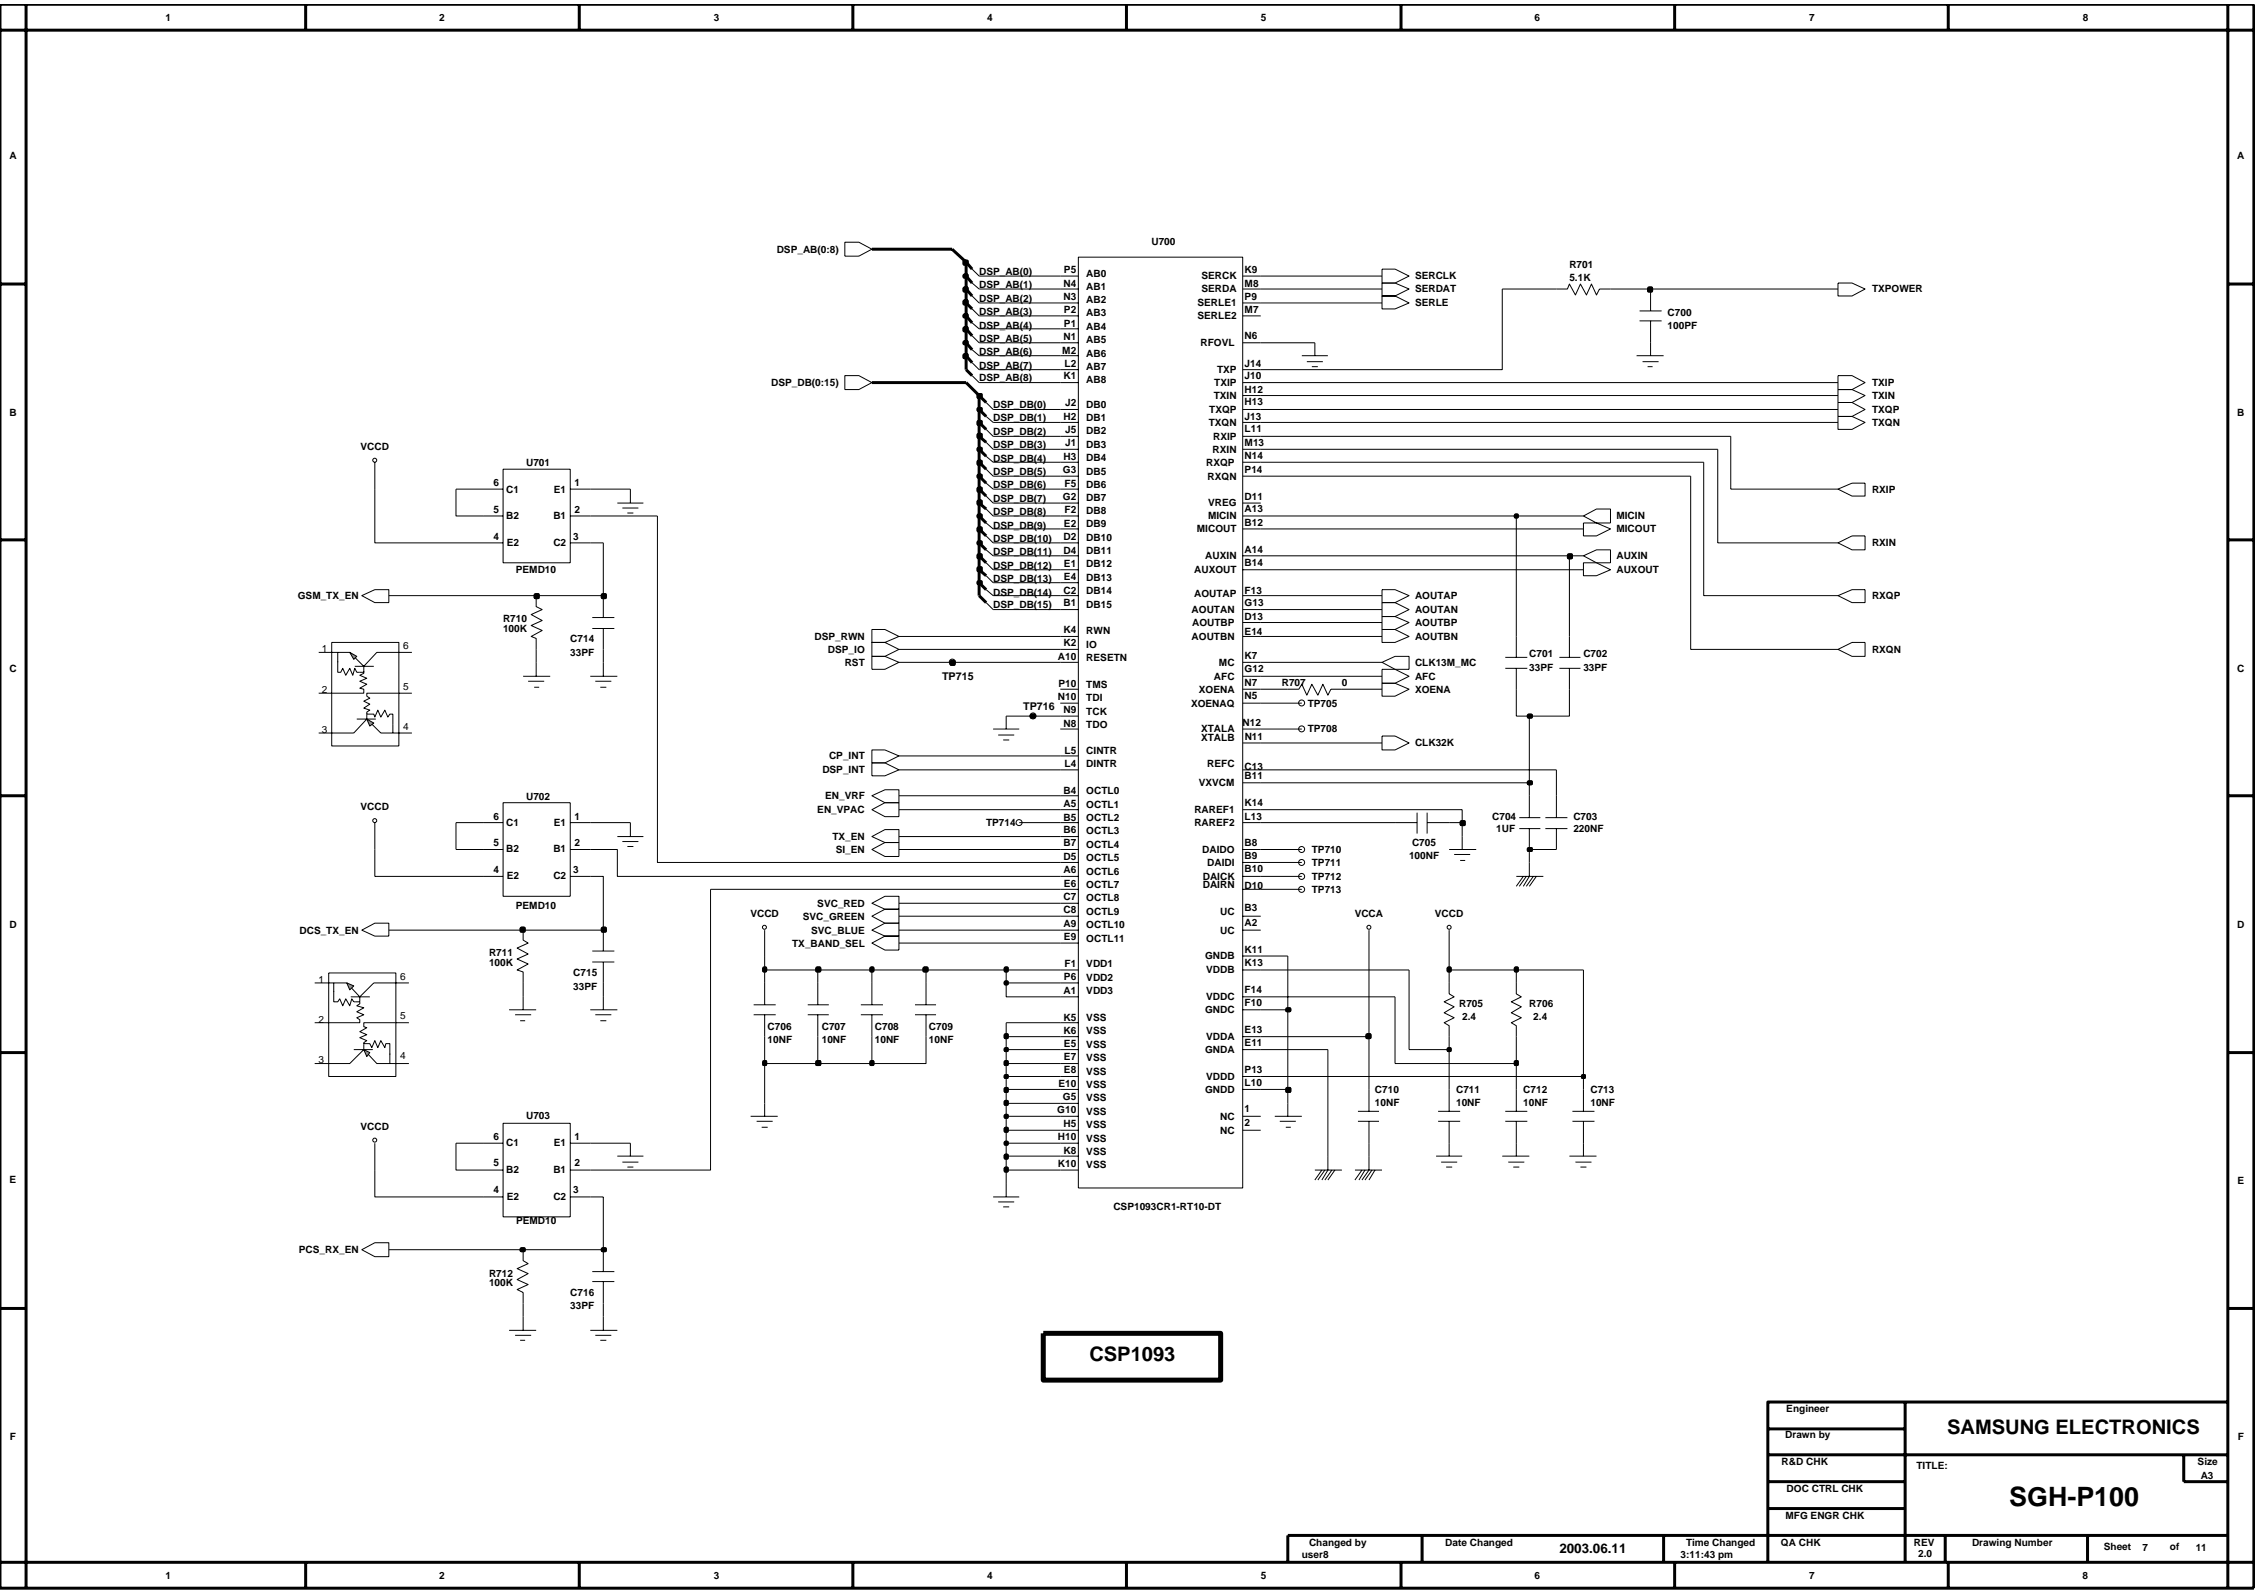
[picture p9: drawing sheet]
<svg xmlns="http://www.w3.org/2000/svg" width="192mm" height="135mm" viewBox="0 0 192 135" stroke-linecap="round" stroke-linejoin="round" font-family="sans-serif">
<defs><g id="words">
<text font-size="2.3" x="170.7" y="127.9">SGH-P100</text>
<g font-size="1.7">
<text x="92.5" y="115.6">CSP1093</text>
<text x="165.4" y="121.8">SAMSUNG ELECTRONICS</text>
</g>
<text font-size="1.1" x="132.5" y="131.9">2003.06.11</text>
<g font-size=".9">
<text x="80" y="57.7">TP715</text>
<text x="86.9" y="60.3">TP716</text>
</g>
<g font-size=".8">
<text x="14.1" y="1.8">1</text>
<text x="37.3" y="1.8">2</text>
<text x="60.6" y="1.8">3</text>
<text x="83.9" y="1.8">4</text>
<text x="107.1" y="1.8">5</text>
<text x="130.4" y="1.8">6</text>
<text x="153.7" y="1.8">7</text>
<text x="176.9" y="1.8">8</text>
<text x=".8" y="13.5">A</text>
<text x="190.1" y="13.5">A</text>
<text x="66" y="21.5">DSP_AB(0:8)</text>
<text x="83.2" y="23.3">DSP_AB(0)</text>
<text x="90.4" y="23.2">P5</text>
<text x="92.3" y="23.5">AB0</text>
<text x="97.8" y="20.8">U700</text>
<text x="102.1" y="23.7">SERCK</text>
<text x="105.7" y="23.2">K9</text>
<text x="120.2" y="23.7">SERCLK</text>
<text x="133.3" y="23.9">5.1K</text>
<text x="133.3" y="22.8">R701</text>
<text x="83.2" y="24.4">DSP_AB(1)</text>
<text x="83.2" y="25.6">DSP_AB(2)</text>
<text x="83.2" y="26.7">DSP_AB(3)</text>
<text x="83.2" y="27.9">DSP_AB(4)</text>
<text x="83.2" y="29">DSP_AB(5)</text>
<text x="90.3" y="24.4">N4</text>
<text x="90.3" y="25.5">N3</text>
<text x="90.3" y="28.8">N1</text>
<text x="90.4" y="26.6">P2</text>
<text x="90.4" y="27.7">P1</text>
<text x="92.3" y="29.1">AB5</text>
<text x="92.3" y="24.7">AB1</text>
<text x="92.3" y="25.8">AB2</text>
<text x="92.3" y="26.9">AB3</text>
<text x="92.3" y="28">AB4</text>
<text x="101.7" y="26">SERLE1</text>
<text x="101.7" y="27.1">SERLE2</text>
<text x="102" y="29.4">RFOVL</text>
<text x="102.1" y="24.8">SERDA</text>
<text x="105.7" y="24.4">M8</text>
<text x="105.7" y="25.5">P9</text>
<text x="105.7" y="26.6">M7</text>
<text x="105.7" y="28.8">N6</text>
<text x="120.2" y="24.8">SERDAT</text>
<text x="120.2" y="26">SERLE</text>
<text x="141.7" y="26.8">C700</text>
<text x="141.7" y="27.9">100PF</text>
<text x="159" y="24.8">TXPOWER</text>
<text x=".8" y="35.3">B</text>
<text x="65.5" y="32.8">DSP_DB(0:15)</text>
<text x="83.2" y="30.1">DSP_AB(6)</text>
<text x="83.2" y="31.3">DSP_AB(7)</text>
<text x="83.2" y="32.4">DSP_AB(8)</text>
<text x="84.4" y="34.7">DSP_DB(0)</text>
<text x="84.4" y="35.8">DSP_DB(1)</text>
<text x="90.2" y="30">M2</text>
<text x="90.3" y="35.7">H2</text>
<text x="90.3" y="32.2">K1</text>
<text x="90.4" y="31.1">L2</text>
<text x="90.5" y="34.5">J2</text>
<text x="92.3" y="34.6">DB0</text>
<text x="92.3" y="35.7">DB1</text>
<text x="92.3" y="30.3">AB6</text>
<text x="92.3" y="31.4">AB7</text>
<text x="92.3" y="32.5">AB8</text>
<text x="102.7" y="35.1">TXQP</text>
<text x="103.1" y="33.9">TXIN</text>
<text x="103.2" y="32.8">TXIP</text>
<text x="103.4" y="31.7">TXP</text>
<text x="105.7" y="33.4">H12</text>
<text x="105.7" y="32.2">J10</text>
<text x="105.7" y="31.1">J14</text>
<text x="105.7" y="35.7">J13</text>
<text x="105.7" y="34.4">H13</text>
<text x="159" y="33.9">TXIN</text>
<text x="159" y="32.8">TXIP</text>
<text x="159" y="35.1">TXQP</text>
<text x="190.1" y="35.3">B</text>
<text x="30.6" y="38.2">VCCD</text>
<text x="41.9" y="41.3">6</text>
<text x="43" y="41.9">C1</text>
<text x="44.7" y="39.6">U701</text>
<text x="47.1" y="41.9">E1</text>
<text x="48.8" y="41.3">1</text>
<text x="84.4" y="37">DSP_DB(2)</text>
<text x="84.4" y="38.1">DSP_DB(3)</text>
<text x="84.4" y="39.2">DSP_DB(4)</text>
<text x="84.4" y="40.3">DSP_DB(5)</text>
<text x="84.4" y="41.4">DSP_DB(6)</text>
<text x="90.3" y="40.2">G3</text>
<text x="90.3" y="39.1">H3</text>
<text x="90.4" y="41.4">F5</text>
<text x="90.5" y="36.8">J5</text>
<text x="90.5" y="37.9">J1</text>
<text x="92.3" y="36.8">DB2</text>
<text x="92.3" y="38">DB3</text>
<text x="92.3" y="39.1">DB4</text>
<text x="92.3" y="40.3">DB5</text>
<text x="92.3" y="41.4">DB6</text>
<text x="102.5" y="39.5">RXQP</text>
<text x="102.6" y="40.7">RXQN</text>
<text x="102.7" y="36.2">TXQN</text>
<text x="103" y="38.4">RXIN</text>
<text x="103.1" y="37.3">RXIP</text>
<text x="105.7" y="37.9">M13</text>
<text x="105.7" y="36.7">L11</text>
<text x="105.7" y="40.2">P14</text>
<text x="105.7" y="39">N14</text>
<text x="159" y="41.8">RXIP</text>
<text x="159" y="36.2">TXQN</text>
<text x="41.9" y="43.6">5</text>
<text x="41.9" y="45.8">4</text>
<text x="43" y="44.1">B2</text>
<text x="43.1" y="46.3">E2</text>
<text x="47" y="44.1">B1</text>
<text x="47" y="46.3">C2</text>
<text x="48.7" y="45.8">3</text>
<text x="48.8" y="43.6">2</text>
<text x="84.4" y="42.6">DSP_DB(7)</text>
<text x="84.4" y="43.7">DSP_DB(8)</text>
<text x="84.4" y="44.9">DSP_DB(9)</text>
<text x="84.4" y="46">DSP_DB(10)</text>
<text x="84.4" y="47.1">DSP_DB(11)</text>
<text x="90.3" y="42.5">G2</text>
<text x="90.3" y="45.8">D2</text>
<text x="90.3" y="47">D4</text>
<text x="90.4" y="44.7">E2</text>
<text x="90.4" y="43.6">F2</text>
<text x="92.3" y="42.5">DB7</text>
<text x="92.3" y="43.7">DB8</text>
<text x="92.3" y="44.8">DB9</text>
<text x="92.3" y="46">DB10</text>
<text x="92.3" y="47.1">DB11</text>
<text x="101.7" y="45.2">MICOUT</text>
<text x="102.4" y="47.5">AUXIN</text>
<text x="102.6" y="43">VREG</text>
<text x="102.6" y="44.1">MICIN</text>
<text x="105.7" y="44.7">B12</text>
<text x="105.7" y="43.5">A13</text>
<text x="105.7" y="46.9">A14</text>
<text x="105.7" y="42.5">D11</text>
<text x="137.3" y="47.5">AUXIN</text>
<text x="137.3" y="45.2">MICOUT</text>
<text x="137.3" y="44.1">MICIN</text>
<text x="159" y="46.4">RXIN</text>
<text x="25.3" y="50.9">GSM_TX_EN</text>
<text x="42.7" y="52.9">R710</text>
<text x="42.7" y="53.7">100K</text>
<text x="43.8" y="48.6">PEMD10</text>
<text x="84.4" y="48.3">DSP_DB(12)</text>
<text x="84.4" y="49.4">DSP_DB(13)</text>
<text x="84.4" y="50.6">DSP_DB(14)</text>
<text x="84.4" y="51.7">DSP_DB(15)</text>
<text x="90.3" y="53.8">K4</text>
<text x="90.3" y="50.4">C2</text>
<text x="90.3" y="51.5">B1</text>
<text x="90.4" y="48.1">E1</text>
<text x="90.4" y="49.2">E4</text>
<text x="92.3" y="53.8">RWN</text>
<text x="92.3" y="48.2">DB12</text>
<text x="92.3" y="49.4">DB13</text>
<text x="92.3" y="50.5">DB14</text>
<text x="92.3" y="51.6">DB15</text>
<text x="101.2" y="52.1">AOUTAN</text>
<text x="101.3" y="53.2">AOUTBP</text>
<text x="101.4" y="48.7">AUXOUT</text>
<text x="101.4" y="50.7">AOUTAP</text>
<text x="105.7" y="52.6">D13</text>
<text x="105.7" y="48">B14</text>
<text x="105.7" y="51.4">G13</text>
<text x="105.7" y="50.4">F13</text>
<text x="105.7" y="54">E14</text>
<text x="120.2" y="53.2">AOUTBP</text>
<text x="120.2" y="50.9">AOUTAP</text>
<text x="120.2" y="52.1">AOUTAN</text>
<text x="137.3" y="48.7">AUXOUT</text>
<text x="159" y="50.9">RXQP</text>
<text x=".8" y="57">C</text>
<text x="27.3" y="55.4">1</text>
<text x="27.3" y="58.9">2</text>
<text x="34.3" y="58.6">5</text>
<text x="34.3" y="55.1">6</text>
<text x="48.4" y="55.7">33PF</text>
<text x="48.4" y="54.5">C714</text>
<text x="69.2" y="54.3">DSP_RWN</text>
<text x="70.3" y="55.4">DSP_IO</text>
<text x="71.8" y="56.5">RST</text>
<text x="89.9" y="59.5">N10</text>
<text x="89.9" y="56.1">A10</text>
<text x="89.9" y="58.4">P10</text>
<text x="90.3" y="54.9">K2</text>
<text x="92.3" y="55">IO</text>
<text x="92.3" y="59.5">TDI</text>
<text x="92.3" y="58.4">TMS</text>
<text x="92.3" y="56.1">RESETN</text>
<text x="101.2" y="54.3">AOUTBN</text>
<text x="101.8" y="58.8">XOENA</text>
<text x="103.1" y="57.7">AFC</text>
<text x="103.6" y="56.5">MC</text>
<text x="105.7" y="56">K7</text>
<text x="105.7" y="57.1">G12</text>
<text x="105.7" y="58.3">N7</text>
<text x="105.7" y="59.4">N5</text>
<text x="108.9" y="58.3">R707</text>
<text x="114" y="58.3">0</text>
<text x="120.2" y="57.7">AFC</text>
<text x="120.2" y="54.3">AOUTBN</text>
<text x="120.2" y="58.8">XOENA</text>
<text x="120.2" y="56.5">CLK13M_MC</text>
<text x="129.9" y="57">33PF</text>
<text x="129.9" y="55.8">C701</text>
<text x="134.5" y="55.8">C702</text>
<text x="134.5" y="57">33PF</text>
<text x="159" y="55.4">RXQN</text>
<text x="190.1" y="57">C</text>
<text x="27.3" y="62.2">3</text>
<text x="34.3" y="62">4</text>
<text x="69.9" y="65.7">DSP_INT</text>
<text x="70.4" y="64.5">CP_INT</text>
<text x="90.3" y="60.6">N9</text>
<text x="90.3" y="61.7">N8</text>
<text x="90.4" y="65.1">L4</text>
<text x="90.4" y="64">L5</text>
<text x="92.3" y="65.2">DINTR</text>
<text x="92.3" y="60.7">TCK</text>
<text x="92.3" y="61.8">TDO</text>
<text x="92.3" y="64.1">CINTR</text>
<text x="101.2" y="60">XOENAQ</text>
<text x="102" y="62.2">XTALA</text>
<text x="102" y="63">XTALB</text>
<text x="102.6" y="65.2">REFC</text>
<text x="105.6" y="61.7">N12</text>
<text x="105.7" y="65.4">C13</text>
<text x="105.7" y="62.8">N11</text>
<text x="111.1" y="62.2">TP708</text>
<text x="111.1" y="60">TP705</text>
<text x="120.2" y="63.4">CLK32K</text>
<text x="30.6" y="68.8">VCCD</text>
<text x="41.9" y="71.9">5</text>
<text x="41.9" y="69.6">6</text>
<text x="43" y="70.2">C1</text>
<text x="44.7" y="67.9">U702</text>
<text x="47.1" y="70.2">E1</text>
<text x="48.8" y="71.9">2</text>
<text x="48.8" y="69.6">1</text>
<text x="69.4" y="69.1">EN_VPAC</text>
<text x="70.1" y="67.9">EN_VRF</text>
<text x="70.7" y="71.3">TX_EN</text>
<text x="83.8" y="70.2">TP714</text>
<text x="90.3" y="70.8">B6</text>
<text x="90.3" y="71.9">B7</text>
<text x="90.3" y="67.4">B4</text>
<text x="90.3" y="68.5">A5</text>
<text x="90.3" y="69.7">B5</text>
<text x="92.3" y="70.8">OCTL3</text>
<text x="92.3" y="67.4">OCTL0</text>
<text x="92.3" y="68.6">OCTL1</text>
<text x="92.3" y="69.7">OCTL2</text>
<text x="101.5" y="69.1">RAREF1</text>
<text x="101.5" y="70.2">RAREF2</text>
<text x="101.8" y="66.8">VXVCM</text>
<text x="105.7" y="68.4">K14</text>
<text x="105.7" y="69.6">L13</text>
<text x="105.7" y="71.8">B8</text>
<text x="105.7" y="66.1">B11</text>
<text x="120" y="71.9">C705</text>
<text x="126.8" y="69.6">C704</text>
<text x="127.1" y="70.7">1UF</text>
<text x="133.7" y="70.7">220NF</text>
<text x="133.7" y="69.6">C703</text>
<text x="41.9" y="74.2">4</text>
<text x="43" y="72.4">B2</text>
<text x="43.1" y="74.7">E2</text>
<text x="43.8" y="77.2">PEMD10</text>
<text x="47" y="72.4">B1</text>
<text x="47" y="74.7">C2</text>
<text x="48.7" y="74.2">3</text>
<text x="63.7" y="77.8">VCCD</text>
<text x="69.4" y="77">SVC_RED</text>
<text x="71" y="72.4">SI_EN</text>
<text x="90.3" y="73.1">D5</text>
<text x="90.3" y="74.2">A6</text>
<text x="90.3" y="76.4">C7</text>
<text x="90.3" y="77.5">C8</text>
<text x="90.4" y="75.3">E6</text>
<text x="92.3" y="72">OCTL4</text>
<text x="92.3" y="73.1">OCTL5</text>
<text x="92.3" y="74.3">OCTL6</text>
<text x="92.3" y="75.4">OCTL7</text>
<text x="92.3" y="76.5">OCTL8</text>
<text x="92.3" y="77.7">OCTL9</text>
<text x="102.1" y="72.4">DAIDO</text>
<text x="102.2" y="74.7">DAICK</text>
<text x="102.2" y="75.4">DAIRN</text>
<text x="102.6" y="73.5">DAIDI</text>
<text x="103.7" y="77.7">UC</text>
<text x="105.7" y="77.4">B3</text>
<text x="105.7" y="74.1">B10</text>
<text x="105.7" y="73">B9</text>
<text x="105.7" y="75.5">D10</text>
<text x="111.4" y="73.5">TP711</text>
<text x="111.4" y="74.7">TP712</text>
<text x="111.4" y="72.4">TP710</text>
<text x="111.4" y="75.8">TP713</text>
<text x="115.1" y="77.8">VCCA</text>
<text x="119.7" y="73">100NF</text>
<text x="121.9" y="77.8">VCCD</text>
<text x=".8" y="78.8">D</text>
<text x="25.4" y="79.3">DCS_TX_EN</text>
<text x="27.1" y="83.5">1</text>
<text x="34" y="83.2">6</text>
<text x="41.5" y="81.2">R711</text>
<text x="41.5" y="82">100K</text>
<text x="48.7" y="82.9">C715</text>
<text x="67.3" y="80.4">TX_BAND_SEL</text>
<text x="68.2" y="78.1">SVC_GREEN</text>
<text x="68.9" y="79.3">SVC_BLUE</text>
<text x="90.3" y="78.7">A9</text>
<text x="90.4" y="79.8">E9</text>
<text x="90.4" y="83.2">P6</text>
<text x="90.4" y="82.1">F1</text>
<text x="92.3" y="78.8">OCTL10</text>
<text x="92.3" y="80">OCTL11</text>
<text x="92.3" y="82.2">VDD1</text>
<text x="92.3" y="83.3">VDD2</text>
<text x="102.4" y="81.5">GNDB</text>
<text x="102.5" y="82.7">VDDB</text>
<text x="103.7" y="79.3">UC</text>
<text x="105.7" y="80.9">K11</text>
<text x="105.7" y="78.7">A2</text>
<text x="105.7" y="82">K13</text>
<text x="190.1" y="78.8">D</text>
<text x="27.1" y="86.8">2</text>
<text x="34" y="86.6">5</text>
<text x="34" y="90">4</text>
<text x="48.7" y="84.1">33PF</text>
<text x="65.2" y="87.4">C706</text>
<text x="65.2" y="88.5">10NF</text>
<text x="69.8" y="88.5">10NF</text>
<text x="69.8" y="87.4">C707</text>
<text x="74.3" y="87.4">C708</text>
<text x="74.3" y="88.5">10NF</text>
<text x="78.9" y="88.5">10NF</text>
<text x="78.9" y="87.4">C709</text>
<text x="90.3" y="86.7">K5</text>
<text x="90.3" y="87.8">K6</text>
<text x="90.3" y="84.4">A1</text>
<text x="90.4" y="88.9">E5</text>
<text x="92.3" y="86.7">VSS</text>
<text x="92.3" y="87.8">VSS</text>
<text x="92.3" y="89">VSS</text>
<text x="92.3" y="84.4">VDD3</text>
<text x="102.4" y="89.4">GNDA</text>
<text x="102.4" y="86">GNDC</text>
<text x="102.5" y="88.3">VDDA</text>
<text x="102.5" y="84.9">VDDC</text>
<text x="105.7" y="88.8">E11</text>
<text x="105.7" y="85.4">F10</text>
<text x="105.7" y="87.7">E13</text>
<text x="105.7" y="84.3">F14</text>
<text x="124" y="85.5">R705</text>
<text x="124.2" y="86.6">2.4</text>
<text x="129.9" y="85.5">R706</text>
<text x="130.3" y="86.6">2.4</text>
<text x="27.1" y="90.3">3</text>
<text x="30.6" y="95.9">VCCD</text>
<text x="44.7" y="95">U703</text>
<text x="89.8" y="94.5">G10</text>
<text x="89.9" y="92.3">E10</text>
<text x="90.3" y="93.4">G5</text>
<text x="90.3" y="95.7">H5</text>
<text x="90.4" y="90.1">E7</text>
<text x="90.4" y="91.2">E8</text>
<text x="92.3" y="90.1">VSS</text>
<text x="92.3" y="91.3">VSS</text>
<text x="92.3" y="92.4">VSS</text>
<text x="92.3" y="93.5">VSS</text>
<text x="92.3" y="94.7">VSS</text>
<text x="92.3" y="95.8">VSS</text>
<text x="102.4" y="92.8">GNDD</text>
<text x="102.5" y="91.7">VDDD</text>
<text x="103.7" y="95.1">NC</text>
<text x="105.7" y="94.5">1</text>
<text x="105.7" y="95.7">2</text>
<text x="105.7" y="92.3">L10</text>
<text x="105.7" y="91.1">P13</text>
<text x="116.8" y="92.8">C710</text>
<text x="116.8" y="93.9">10NF</text>
<text x="123.7" y="92.8">C711</text>
<text x="123.7" y="93.9">10NF</text>
<text x="129.4" y="93.9">10NF</text>
<text x="129.4" y="92.8">C712</text>
<text x="135.1" y="92.8">C713</text>
<text x="135.1" y="93.9">10NF</text>
<text x=".8" y="100.5">E</text>
<text x="41.9" y="96.8">6</text>
<text x="41.9" y="101.3">4</text>
<text x="41.9" y="99">5</text>
<text x="43" y="97.3">C1</text>
<text x="43" y="99.6">B2</text>
<text x="43.1" y="101.9">E2</text>
<text x="47" y="101.9">C2</text>
<text x="47" y="99.6">B1</text>
<text x="47.1" y="97.3">E1</text>
<text x="48.7" y="101.3">3</text>
<text x="48.8" y="96.8">1</text>
<text x="48.8" y="99">2</text>
<text x="89.9" y="96.8">H10</text>
<text x="89.9" y="99.1">K10</text>
<text x="90.3" y="98">K8</text>
<text x="92.3" y="97">VSS</text>
<text x="92.3" y="98.1">VSS</text>
<text x="92.3" y="99.2">VSS</text>
<text x="103.7" y="96.3">NC</text>
<text x="190.1" y="100.5">E</text>
<text x="25.4" y="106.4">PCS_RX_EN</text>
<text x="43.8" y="103.9">PEMD10</text>
<text x="94.6" y="102.8">CSP1093CR1-RT10-DT</text>
<text x="41.5" y="108.4">R712</text>
<text x="41.5" y="109.3">100K</text>
<text x="48.4" y="111.2">33PF</text>
<text x="48.4" y="110.1">C716</text>
<text x="151.8" y="120">Engineer</text>
<text x=".8" y="122.3">F</text>
<text x="151.4" y="124.4">R&amp;D CHK</text>
<text x="151.7" y="122.2">Drawn by</text>
<text x="162.8" y="124.8">TITLE:</text>
<text x="186.7" y="124.4">Size</text>
<text x="187" y="125.6">A3</text>
<text x="190.1" y="122.3">F</text>
<text x="111.2" y="131.3">Changed by</text>
<text x="122.8" y="131.3">Date Changed</text>
<text x="143.2" y="131.3">Time Changed</text>
<text x="151.3" y="131.3">QA CHK</text>
<text x="151.7" y="129">MFG ENGR CHK</text>
<text x="151.8" y="126.7">DOC CTRL CHK</text>
<text x="162.6" y="131.3">REV</text>
<text x="167.5" y="131.3">Drawing Number</text>
<text x="178.7" y="131.6">Sheet</text>
<text x="182" y="131.7">7</text>
<text x="184.3" y="131.6">of</text>
<text x="186.5" y="131.7">11</text>
<text x="14.1" y="134.1">1</text>
<text x="37.3" y="134.1">2</text>
<text x="60.6" y="134.1">3</text>
<text x="83.9" y="134.1">4</text>
<text x="107.1" y="134.1">5</text>
<text x="110.6" y="132.3">user8</text>
<text x="130.4" y="134.1">6</text>
<text x="142.8" y="132.3">3:11:43 pm</text>
<text x="153.7" y="134.1">7</text>
<text x="163" y="132.2">2.0</text>
<text x="176.9" y="134.1">8</text>
</g>
</g></defs>
<g fill="none" stroke="#000" stroke-width=".08">
<path d="M31.8 39.3v2.2M42.7 39.8h5.7v8h-5.7zM71.8 31.9h1.2l1.1 .6-1.1 .6h-1.2zM71.8 20.6h1.2l1.1 .6-1.1 .6h-1.2zM82.6 29.7l.6 .5M82.6 30.8l.6 .6M82.6 22.9l.6 .5M82.6 28.5l.6 .6M82.6 31.9l.6 .6M82.6 27.4l.6 .5M82.6 26.2l.6 .6M82.6 24l.6 .5"/>
<path d="M82.6 25.1l.6 .6M83.8 38.7l.6 .6M83.8 37.6l.6 .6M83.8 36.5l.6 .6M83.8 39.8l.6 .6M83.8 35.4l.6 .5M83.8 34.2l.6 .6M90.1 30.2h1.5M90.1 24.5h1.5M90.1 34.8h1.5M90.1 23.4h1.5M90.1 32.5h1.5"/>
<path d="M90.1 29.1h1.5M90.1 39.3h1.5M90.1 25.7h1.5M90.1 37.1h1.5M90.1 26.8h1.5M90.1 31.4h1.5M90.1 35.9h1.5M90.1 38.2h1.5M90.1 27.9h1.5M91.6 21.8h14v79.1h-14zM105.6 24.5h1.5M105.6 34.8h1.5"/>
<path d="M105.6 23.4h1.5M105.6 32.5h1.5M105.6 29.1h1.5M105.6 39.3h1.5M105.6 25.7h1.5M105.6 37.1h1.5M105.6 26.8h1.5M105.6 31.4h1.5M105.6 33.6h1.5M105.6 35.9h1.5M105.6 38.2h1.5M110.6 30.2h2.2"/>
<path d="M111 30.7h1.4M111.4 31.1h.6M111.7 29.1v1.1M117.4 22.9h1.1l1.2 .5-1.2 .6h-1.1zM117.4 24h1.1l1.2 .5-1.2 .6h-1.1zM117.4 25.1h1.1l1.2 .6-1.2 .5h-1.1zM132.2 24.5h1l.1-.4 .5 1 .5-1 .5 1 .4-1 .4 1 .3-.6h.9M139 30.2h2.3M139.3 26.4h1.9M139.3 27.2h1.9M139.5 30.7h1.4M140 31.1h.4"/>
<path d="M140.2 24.5v1.9M140.2 27.2v3M156.1 33.1h1.2l1.1 .5-1.1 .6h-1.2zM156.1 24h1.2l1.1 .5-1.1 .6h-1.2zM156.1 31.9h1.2l1.1 .6-1.1 .6h-1.2zM156.1 35.4h1.2l1.1 .5-1.1 .6h-1.2zM156.1 34.2h1.2l1.1 .6-1.1 .6h-1.2zM30.7 50.6l1.1-.5h1.2v1.1h-1.2zM41 46.1h1.7M41 41.5h1.7M41 43.8h1.7M44.4 57.4h2.3"/>
<path d="M44.9 57.9h1.3M45.4 58.4h.4M45.5 50.6v.9l.6 .3-1 .4 1 .5-1 .4 1 .4-1 .6 .4 .1v.9M45.5 56.2v1.2M48.4 46.1h1.7M48.4 41.5h1.7M48.4 43.8h1.7M50.1 57.4h2.3M50.3 53.4h1.9M50.3 52.4h1.9M50.6 57.9h1.3M51 58.4h.5"/>
<path d="M51.3 50.6v1.8M51.3 53.4v1.7M51.3 56.2v1.2M52.4 42.7h2.3M52.9 43.1h1.3M53.3 43.6h.5M53.6 41.5v1.2M74.1 53.5h1.1l1.2 .6-1.2 .5h-1.1zM74.1 54.6h1.1l1.2 .5-1.2 .6h-1.1zM74.1 55.7h1.1l1.2 .5-1.2 .6h-1.1zM83.8 42.1l.6 .6M83.8 47.8l.6 .6"/>
<path d="M83.8 41l.6 .5M83.8 44.4l.6 .5M83.8 46.7l.6 .5M83.8 51.2l.6 .6M83.8 50.1l.6 .5M83.8 48.9l.6 .6M83.8 43.2l.6 .6M83.8 45.5l.6 .6M90.1 46.1h1.5M90.1 41.5h1.5M90.1 43.8h1.5M90.1 58.5h1.5"/>
<path d="M90.1 56.2h1.5M90.1 54.1h1.5M90.1 59.7h1.5M90.1 44.9h1.5M90.1 55.1h1.5M90.1 40.4h1.5M90.1 42.7h1.5M90.1 50.6h1.5M90.1 51.8h1.5M90.1 47.2h1.5M90.1 48.4h1.5M90.1 49.5h1.5"/>
<path d="M105.6 57.4h1.5M105.6 43.8h1.5M105.6 58.5h1.5M105.6 56.2h1.5M105.6 54.1h1.5M105.6 59.7h1.5M105.6 44.9h1.5M105.6 40.4h1.5M105.6 42.7h1.5M105.6 50.6h1.5M105.6 51.8h1.5M105.6 52.9h1.5"/>
<path d="M105.6 47.2h1.5M105.6 48.4h1.5M109.4 58.5h.9l.3-.4 .4 .9 .4-.9 .6 .9 .4-.9 .4 .9 .3-.5h.9M117.4 56.8h1.1l1.2 .6-1.2 .6h-1.1zM117.4 56.2l1.1-.5h1.2v1.1h-1.2zM117.4 58h1.1l1.2 .5-1.2 .6h-1.1zM117.4 50.1h1.1l1.2 .5-1.2 .6h-1.1zM117.4 52.4h1.1l1.2 .5-1.2 .6h-1.1zM117.4 53.5h1.1l1.2 .6-1.2 .5h-1.1zM117.4 51.2h1.1l1.2 .6-1.2 .6h-1.1zM127.9 56.8h1.9M127.9 55.8h1.9"/>
<path d="M128.8 54.1v1.7M128.8 56.8v1.7M132.5 56.8h1.8M132.5 55.8h1.8M133.3 54.1v1.7M133.3 56.8v1.7M134.5 47.8h1.1l1.2 .6-1.2 .5h-1.1zM134.5 43.8l1.1-.6h1.2v1.2h-1.2zM134.5 47.2l1.1-.5h1.2v1.1h-1.2zM134.5 44.4h1.1l1.2 .5-1.2 .6h-1.1zM156.1 55.1l1.2-.5h1.1v1.1h-1.1zM156.1 41.5l1.2-.5h1.1v1.1h-1.1z"/>
<path d="M156.1 46.1l1.2-.6h1.1v1.2h-1.1zM156.1 50.6l1.2-.5h1.1v1.1h-1.1zM30.7 79l1.1-.6h1.2v1.1h-1.2zM31.8 69.9v2.2M41 69.9h1.7M41 74.4h1.7M41 72.1h1.7M42.7 68.2h5.7v7.9h-5.7zM44.4 79v.8l.5 .3-1 .4 1 .5-1 .4 1 .5-1 .5 .5 .1v1M48.4 69.9h1.7M48.4 74.4h1.7M48.4 72.1h1.7"/>
<path d="M51.3 79v1.8M52.4 71h2.3M52.9 71.5h1.3M53.3 71.9h.5M53.6 69.9v1.1M65 79v2.2M74.1 64.8h1.1l1.2 .6-1.2 .5h-1.1zM74.1 67.6l1.1-.5h1.2v1.1h-1.2zM74.1 68.8l1.1-.6h1.2v1.2h-1.2zM74.1 76.7l1.1-.6h1.2v1.1h-1.2zM74.1 77.8l1.1-.6h1.2v1.2h-1.2zM74.1 72.1l1.1-.5h1.2v1.1h-1.2z"/>
<path d="M74.1 79l1.1-.6h1.2v1.1h-1.2zM74.1 63.7h1.1l1.2 .5-1.2 .6h-1.1zM74.1 71l1.1-.5h1.2v1.1h-1.2zM84.4 61.9h2.2M84.8 62.4h1.4M85.2 62.8h.5M85.5 60.8v1.1M90.1 69.9h1.5M90.1 74.4h1.5M90.1 72.1h1.5M90.1 71h1.5M90.1 61.9h1.5"/>
<path d="M90.1 68.8h1.5M90.1 60.8h1.5M90.1 65.4h1.5M90.1 64.2h1.5M90.1 67.6h1.5M90.1 73.2h1.5M90.1 75.5h1.5M90.1 76.7h1.5M90.1 77.8h1.5M90.1 79h1.5M105.6 69.9h1.5M105.6 74.4h1.5"/>
<path d="M105.6 72.1h1.5M105.6 61.9h1.5M105.6 66.5h1.5M105.6 68.8h1.5M105.6 63.1h1.5M105.6 65.4h1.5M105.6 73.2h1.5M105.6 75.5h1.5M105.6 77.8h1.5M105.6 79h1.5M116.3 79v2.2M117.4 62.5h1.1l1.2 .6-1.2 .6h-1.1z"/>
<path d="M118.5 69.9h1.9M120.4 69v1.8M121.2 69.9h1.9M121.2 69v1.8M123.1 79v2.2M123.1 72.1h2.3M123.5 72.6h1.4M124 73.1h.5M124.2 71v1.1M128.8 74.4h2.3M129.1 70.4h1.8M129.1 69.4h1.8"/>
<path d="M129.4 74.4l-.6 .9M129.7 74.4l-.6 .9M129.9 67.6v1.8M129.9 70.4v1.7M129.9 73.2v1.2l-.5 .9M130.3 74.4l-.6 .9M130.5 74.4l-.6 .9M131.3 70.4h1.9M131.3 69.4h1.9M132.2 67.6v1.8M132.2 70.4v1.7M31.8 97.1v2.3"/>
<path d="M41 99.4h1.7M41 97.1h1.7M42.7 95.4h5.7v7.9h-5.7zM43.3 85.8h2.2M43.8 86.2h1.3M44.2 86.7h.4M44.4 84.7v1.1M48.4 99.4h1.7M48.4 97.1h1.7M50.1 85.8h2.3M50.3 81.7h1.9M50.3 80.8h1.9"/>
<path d="M50.6 86.2h1.3M51 86.7h.5M51.3 81.7v1.8M51.3 84.7v1.1M52.4 98.2h2.3M52.9 98.7h1.3M53.3 99.1h.5M53.6 97.1v1.1M63.8 94.8h2.3M64 86.2h1.9M64 85.3h1.9M64.3 95.2h1.3"/>
<path d="M64.7 95.7h.5M65 83.5v1.8M65 86.2v1.8M65 93.7v1.1M68.6 86.2h1.8M68.6 85.3h1.8M69.5 83.5v1.8M69.5 86.2v1.8M73.1 86.2h1.9M73.1 85.3h1.9M74.1 80.1l1.1-.6h1.2v1.2h-1.2zM74.1 83.5v1.8"/>
<path d="M74.1 86.2v1.8M77.7 86.2h1.8M77.7 85.3h1.8M78.7 83.5v1.8M78.7 86.2v1.8M90.1 98.2h1.5M90.1 99.4h1.5M90.1 94.8h1.5M90.1 90.3h1.5M90.1 82.4h1.5M90.1 83.5h1.5M90.1 84.7h1.5"/>
<path d="M90.1 86.9h1.5M90.1 88h1.5M90.1 89.1h1.5M90.1 91.4h1.5M90.1 92.5h1.5M90.1 80.1h1.5M90.1 93.7h1.5M90.1 96h1.5M90.1 97.1h1.5M105.6 85.8h1.5M105.6 94.8h1.5M105.6 82.4h1.5"/>
<path d="M105.6 84.7h1.5M105.6 88h1.5M105.6 89.1h1.5M105.6 81.2h1.5M105.6 91.4h1.5M105.6 92.5h1.5M105.6 96h1.5M108.3 94.8h2.3M108.7 95.2h1.4M109.2 95.7h.5M109.4 93.7v1.1M111.7 99.4h2.3"/>
<path d="M112.3 99.4l-.6 .8M112.6 99.4l-.6 .8M112.8 98.2v1.2l-.5 .8M113.1 99.4l-.5 .8M113.4 99.4l-.6 .8M115.1 99.4h2.3M115.4 95.2h1.8M115.4 94.4h1.8M115.7 99.4l-.6 .8M116 99.4l-.6 .8M116.3 92.5v1.9M116.3 95.2v1.9"/>
<path d="M116.3 98.2v1.2l-.6 .8M116.6 99.4l-.6 .8M116.8 99.4l-.5 .8M122 98.2h2.2M122.2 95.2h1.8M122.2 94.4h1.8M122.4 98.7h1.4M122.9 99.1h.5M123.1 83.5v.9l.4 .3-.8 .4 .8 .4-.8 .5 .8 .4-.8 .5 .4 .2v.9M123.1 92.5v1.9M123.1 95.2v3M127.6 98.2h2.3"/>
<path d="M127.9 95.2h1.9M127.9 94.4h1.9M128.1 98.7h1.4M128.6 99.1h.5M128.8 83.5v.9l.4 .3-.8 .4 .8 .4-.8 .5 .8 .4-.8 .5 .4 .2v.9M128.8 92.5v1.9M128.8 95.2v3M133.3 98.2h2.3M133.6 95.2h1.9M133.6 94.4h1.9M133.8 98.7h1.4M134.3 99.1h.5"/>
<path d="M134.5 92.5v1.9M134.5 95.2v3M30.7 106.1l1.1-.6h1.2v1.2h-1.2zM33 106.1h11.4v1l.5 .2-1 .4 1 .5-1 .5 1 .4-1 .4 .5 .3v3.2M41 101.6h1.7M43.3 113h2.2M43.8 113.4h1.3M44.2 113.8h.4M48.4 101.6h1.7M50.1 113h2.3M50.3 108.8h1.9M50.3 108h1.9"/>
<path d="M50.6 113.4h1.3M51 113.8h.5M51.3 106.1v1.9M51.3 108.8v4.2M84.4 101.6h2.2M84.8 102.1h1.4M85.2 102.5h.5M85.5 100.5v1.1"/>
<circle cx="31.8" cy="39.1" r=".17"/>
<circle cx="80.9" cy="56.2" r=".25"/>
<circle cx="110.6" cy="59.7" r=".25"/>
<circle cx="31.8" cy="69.7" r=".17"/>
<circle cx="64.9" cy="78.7" r=".17"/>
<circle cx="86.6" cy="69.9" r=".25"/>
<circle cx="87.8" cy="60.8" r=".25"/>
<circle cx="110.6" cy="73.2" r=".25"/>
<circle cx="110.6" cy="72.1" r=".25"/>
<circle cx="110.6" cy="74.4" r=".25"/>
<circle cx="110.6" cy="61.9" r=".25"/>
<circle cx="110.6" cy="75.5" r=".25"/>
<circle cx="116.3" cy="78.7" r=".17"/>
<circle cx="123.1" cy="78.7" r=".17"/>
<circle cx="31.8" cy="96.8" r=".17"/>
</g>
<g fill="none" stroke="#000" stroke-width=".25">
<path d="M82.1 29.1l.5 .6M82.1 30.2l.5 .6M82.1 22.3l.5 .6M82.1 27.9l.5 .6M82.1 31.4l.5 .5M82.1 26.8l.5 .6M82.1 25.7l.5 .5M82.1 23.4l.5 .6M82.1 24.5l.5 .6M83.2 38.2l.6 .5M83.2 37.1l.6 .5M83.2 35.9l.6 .6"/>
<path d="M83.2 39.3l.6 .5M83.2 34.8l.6 .6M83.2 33.6l.6 .6M83.2 41.5l.6 .6M83.2 47.2l.6 .6M83.2 40.4l.6 .6M83.2 43.8l.6 .6M83.2 46.1l.6 .6M83.2 50.6l.6 .6M83.2 49.5l.6 .6M83.2 48.4l.6 .5M83.2 42.7l.6 .5"/>
<path d="M83.2 44.9l.6 .6"/>
</g>
<path d="M44.3 106h.2v.2h-.2z" fill-rule="evenodd" fill="#c2c2c2" stroke="#000" stroke-width=".25"/>
<path d="M44.3 106h.2v.2h-.2z" fill="none" stroke="#000" stroke-width=".25"/>
<path d="M44.4 106.1h6.9" fill="none" stroke="#000" stroke-width=".08"/>
<path d="M51.2 106h.2v.2h-.2z" fill-rule="evenodd" fill="#c2c2c2" stroke="#000" stroke-width=".25"/>
<path d="M51.2 106h.2v.2h-.2z" fill="none" stroke="#000" stroke-width=".25"/>
<path d="M60.4 75.5v23.9h-10.3M31.8 99.4v2.2h9.2M38.7 97.1v2.3h2.3M85.5 99.4v1.1M50.1 101.6h1.2v4.5" fill="none" stroke="#000" stroke-width=".08"/>
<path d="M85.4 99.2h.2v.3h-.2z" fill-rule="evenodd" fill="#c2c2c2" stroke="#000" stroke-width=".25"/>
<path d="M85.4 99.2h.2v.3h-.2z" fill="none" stroke="#000" stroke-width=".25"/>
<path d="M85.5 98.2v1.2h4.6" fill="none" stroke="#000" stroke-width=".08"/>
<path d="M85.4 98.1h.2v.3h-.2z" fill-rule="evenodd" fill="#c2c2c2" stroke="#000" stroke-width=".25"/>
<path d="M85.4 98.1h.2v.3h-.2z" fill="none" stroke="#000" stroke-width=".25"/>
<path d="M38.7 97.1h2.3M50.1 97.1h3.5M85.5 97.1v1.1h4.6M112.8 89.1v9.1M116.3 97.1v1.1" fill="none" stroke="#000" stroke-width=".08"/>
<path d="M85.4 97h.2v.2h-.2z" fill-rule="evenodd" fill="#c2c2c2" stroke="#000" stroke-width=".25"/>
<path d="M85.4 97h.2v.2h-.2z" fill="none" stroke="#000" stroke-width=".25"/>
<path d="M85.5 96v1.1h4.6" fill="none" stroke="#000" stroke-width=".08"/>
<path d="M85.4 95.8h.2v.3h-.2z" fill-rule="evenodd" fill="#c2c2c2" stroke="#000" stroke-width=".25"/>
<path d="M85.4 95.8h.2v.3h-.2z" fill="none" stroke="#000" stroke-width=".25"/>
<path d="M85.5 94.8v1.2h4.6" fill="none" stroke="#000" stroke-width=".08"/>
<path d="M85.4 94.7h.2v.2h-.2z" fill-rule="evenodd" fill="#c2c2c2" stroke="#000" stroke-width=".25"/>
<path d="M85.4 94.7h.2v.2h-.2z" fill="none" stroke="#000" stroke-width=".25"/>
<path d="M65 90.3v3.4M85.5 93.7v1.1h4.6" fill="none" stroke="#000" stroke-width=".08"/>
<path d="M85.4 93.5h.2v.3h-.2z" fill-rule="evenodd" fill="#c2c2c2" stroke="#000" stroke-width=".25"/>
<path d="M85.4 93.5h.2v.3h-.2z" fill="none" stroke="#000" stroke-width=".25"/>
<path d="M85.5 92.5v1.2h4.6M109.4 92.5v1.2" fill="none" stroke="#000" stroke-width=".08"/>
<path d="M85.4 92.4h.2v.3h-.2z" fill-rule="evenodd" fill="#c2c2c2" stroke="#000" stroke-width=".25"/>
<path d="M85.4 92.4h.2v.3h-.2z" fill="none" stroke="#000" stroke-width=".25"/>
<path d="M85.5 91.4v1.1h4.6M107.1 92.5h2.3" fill="none" stroke="#000" stroke-width=".08"/>
<path d="M109.3 92.4h.3v.3h-.3z" fill-rule="evenodd" fill="#c2c2c2" stroke="#000" stroke-width=".25"/>
<path d="M109.3 92.4h.3v.3h-.3z" fill="none" stroke="#000" stroke-width=".25"/>
<path d="M109.4 85.8v6.7M116.3 88v4.5M123.1 89.1v3.4M128.8 90.3v2.2M134.5 91.4v1.1" fill="none" stroke="#000" stroke-width=".08"/>
<path d="M85.4 91.3h.2v.2h-.2z" fill-rule="evenodd" fill="#c2c2c2" stroke="#000" stroke-width=".25"/>
<path d="M85.4 91.3h.2v.2h-.2z" fill="none" stroke="#000" stroke-width=".25"/>
<path d="M85.5 90.3v1.1h4.6M107.1 91.4h27.4" fill="none" stroke="#000" stroke-width=".08"/>
<path d="M134.4 91.3h.2v.2h-.2z" fill-rule="evenodd" fill="#c2c2c2" stroke="#000" stroke-width=".25"/>
<path d="M134.4 91.3h.2v.2h-.2z" fill="none" stroke="#000" stroke-width=".25"/>
<path d="M134.5 82.4v9" fill="none" stroke="#000" stroke-width=".08"/>
<path d="M64.9 90.2h.1v.2h-.1z" fill-rule="evenodd" fill="#c2c2c2" stroke="#000" stroke-width=".25"/>
<path d="M64.9 90.2h.1v.2h-.1z" fill="none" stroke="#000" stroke-width=".25"/>
<path d="M65 88v2.3h4.5" fill="none" stroke="#000" stroke-width=".08"/>
<path d="M69.4 90.2h.2v.2h-.2z" fill-rule="evenodd" fill="#c2c2c2" stroke="#000" stroke-width=".25"/>
<path d="M69.4 90.2h.2v.2h-.2z" fill="none" stroke="#000" stroke-width=".25"/>
<path d="M69.5 88v2.3h4.6" fill="none" stroke="#000" stroke-width=".08"/>
<path d="M74 90.2h.2v.2h-.2z" fill-rule="evenodd" fill="#c2c2c2" stroke="#000" stroke-width=".25"/>
<path d="M74 90.2h.2v.2h-.2z" fill="none" stroke="#000" stroke-width=".25"/>
<path d="M74.1 88v2.3h4.6v-2.3" fill="none" stroke="#000" stroke-width=".08"/>
<path d="M85.4 90.2h.2v.2h-.2z" fill-rule="evenodd" fill="#c2c2c2" stroke="#000" stroke-width=".25"/>
<path d="M85.4 90.2h.2v.2h-.2z" fill="none" stroke="#000" stroke-width=".25"/>
<path d="M85.5 89.1v1.2h4.6M118.5 84.7v5.6h10.3" fill="none" stroke="#000" stroke-width=".08"/>
<path d="M128.7 90.2h.2v.2h-.2z" fill-rule="evenodd" fill="#c2c2c2" stroke="#000" stroke-width=".25"/>
<path d="M128.7 90.2h.2v.2h-.2z" fill="none" stroke="#000" stroke-width=".25"/>
<path d="M128.8 88v2.3" fill="none" stroke="#000" stroke-width=".08"/>
<path d="M85.4 89.1h.2v.1h-.2z" fill-rule="evenodd" fill="#c2c2c2" stroke="#000" stroke-width=".25"/>
<path d="M85.4 89.1h.2v.1h-.2z" fill="none" stroke="#000" stroke-width=".25"/>
<path d="M85.5 88v1.1h4.6M107.1 89.1h5.7M119.7 82.4v6.7h3.4" fill="none" stroke="#000" stroke-width=".08"/>
<path d="M123 89.1h.2v.1h-.2z" fill-rule="evenodd" fill="#c2c2c2" stroke="#000" stroke-width=".25"/>
<path d="M123 89.1h.2v.1h-.2z" fill="none" stroke="#000" stroke-width=".25"/>
<path d="M123.1 88v1.1" fill="none" stroke="#000" stroke-width=".08"/>
<path d="M85.4 87.9h.2v.2h-.2z" fill-rule="evenodd" fill="#c2c2c2" stroke="#000" stroke-width=".25"/>
<path d="M85.4 87.9h.2v.2h-.2z" fill="none" stroke="#000" stroke-width=".25"/>
<path d="M85.5 86.9v1.1h4.6M107.1 88h9.2" fill="none" stroke="#000" stroke-width=".08"/>
<path d="M116.1 87.9h.3v.2h-.3z" fill-rule="evenodd" fill="#c2c2c2" stroke="#000" stroke-width=".25"/>
<path d="M116.1 87.9h.3v.2h-.3z" fill="none" stroke="#000" stroke-width=".25"/>
<path d="M85.5 86.9h4.6M107.1 85.8h2.3M116.3 81.2v6.8" fill="none" stroke="#000" stroke-width=".08"/>
<path d="M109.3 85.7h.3v.1h-.3z" fill-rule="evenodd" fill="#c2c2c2" stroke="#000" stroke-width=".25"/>
<path d="M109.3 85.7h.3v.1h-.3z" fill="none" stroke="#000" stroke-width=".25"/>
<path d="M44.4 83.5v1.2M51.3 83.5v1.2M65 82.4v1.1M69.5 82.4v1.1M74.1 82.4v1.1M78.7 82.4v1.1M85.5 83.5v1.2h4.6M107.1 84.7h11.4M109.4 81.2v4.6" fill="none" stroke="#000" stroke-width=".08"/>
<path d="M85.4 83.4h.2v.2h-.2z" fill-rule="evenodd" fill="#c2c2c2" stroke="#000" stroke-width=".25"/>
<path d="M85.4 83.4h.2v.2h-.2z" fill="none" stroke="#000" stroke-width=".25"/>
<path d="M85.5 82.4v1.1h4.6M123.1 82.4v1.1M128.8 82.4v1.1" fill="none" stroke="#000" stroke-width=".08"/>
<path d="M64.9 82.2h.1v.3h-.1z" fill-rule="evenodd" fill="#c2c2c2" stroke="#000" stroke-width=".25"/>
<path d="M64.9 82.2h.1v.3h-.1z" fill="none" stroke="#000" stroke-width=".25"/>
<path d="M65 81.2v1.2h4.5" fill="none" stroke="#000" stroke-width=".08"/>
<path d="M69.4 82.2h.2v.3h-.2z" fill-rule="evenodd" fill="#c2c2c2" stroke="#000" stroke-width=".25"/>
<path d="M69.4 82.2h.2v.3h-.2z" fill="none" stroke="#000" stroke-width=".25"/>
<path d="M69.5 82.4h4.6" fill="none" stroke="#000" stroke-width=".08"/>
<path d="M74 82.2h.2v.3h-.2z" fill-rule="evenodd" fill="#c2c2c2" stroke="#000" stroke-width=".25"/>
<path d="M74 82.2h.2v.3h-.2z" fill="none" stroke="#000" stroke-width=".25"/>
<path d="M74.1 82.4h4.6" fill="none" stroke="#000" stroke-width=".08"/>
<path d="M78.5 82.2h.3v.3h-.3z" fill-rule="evenodd" fill="#c2c2c2" stroke="#000" stroke-width=".25"/>
<path d="M78.5 82.2h.3v.3h-.3z" fill="none" stroke="#000" stroke-width=".25"/>
<path d="M78.7 82.4h6.8" fill="none" stroke="#000" stroke-width=".08"/>
<path d="M85.4 82.2h.2v.3h-.2z" fill-rule="evenodd" fill="#c2c2c2" stroke="#000" stroke-width=".25"/>
<path d="M85.4 82.2h.2v.3h-.2z" fill="none" stroke="#000" stroke-width=".25"/>
<path d="M85.5 82.4h4.6M107.1 82.4h12.6" fill="none" stroke="#000" stroke-width=".08"/>
<path d="M123 82.2h.2v.3h-.2z" fill-rule="evenodd" fill="#c2c2c2" stroke="#000" stroke-width=".25"/>
<path d="M123 82.2h.2v.3h-.2z" fill="none" stroke="#000" stroke-width=".25"/>
<path d="M123.1 81.2v1.2h5.7" fill="none" stroke="#000" stroke-width=".08"/>
<path d="M128.7 82.2h.2v.3h-.2z" fill-rule="evenodd" fill="#c2c2c2" stroke="#000" stroke-width=".25"/>
<path d="M128.7 82.2h.2v.3h-.2z" fill="none" stroke="#000" stroke-width=".25"/>
<path d="M33 79h11.4M76.4 80.1h13.7M107.1 81.2h2.3M128.8 82.4h5.7" fill="none" stroke="#000" stroke-width=".08"/>
<path d="M44.3 78.8h.2v.3h-.2z" fill-rule="evenodd" fill="#c2c2c2" stroke="#000" stroke-width=".25"/>
<path d="M44.3 78.8h.2v.3h-.2z" fill="none" stroke="#000" stroke-width=".25"/>
<path d="M44.4 79h6.9" fill="none" stroke="#000" stroke-width=".08"/>
<path d="M51.2 78.8h.2v.3h-.2z" fill-rule="evenodd" fill="#c2c2c2" stroke="#000" stroke-width=".25"/>
<path d="M51.2 78.8h.2v.3h-.2z" fill="none" stroke="#000" stroke-width=".25"/>
<g fill="none" stroke="#000" stroke-width=".08">
<path d="M55.9 43.8v29.4h34.2M31.8 72.1v2.3h9.2M38.7 69.9v2.2h2.3M50.1 74.4h1.2v4.6M50.1 72.1h2.3v2.3h37.7M60.4 75.5h29.7M76.4 79h13.7M76.4 77.8h13.7M76.4 76.7h13.7M76.4 72.1h13.7M107.1 75.5h3.5M107.1 74.4h3.5"/>
<path d="M107.1 73.2h3.5M107.1 72.1h3.5M129.9 72.1v1.1"/>
</g>
<path d="M129.8 72.1h.3v.1h-.3z" fill-rule="evenodd" fill="#c2c2c2" stroke="#000" stroke-width=".25"/>
<path d="M129.8 72.1h.3v.1h-.3z" fill="none" stroke="#000" stroke-width=".25"/>
<path d="M38.7 69.9h2.3M50.1 69.9h3.5M76.4 71h13.7M86.6 69.9h3.5M107.1 69.9h11.4M123.1 69.9h1.1v1.1M129.9 72.1h2.3" fill="none" stroke="#000" stroke-width=".08"/>
<path d="M124.1 69.8h.3v.2h-.3z" fill-rule="evenodd" fill="#c2c2c2" stroke="#000" stroke-width=".25"/>
<path d="M124.1 69.8h.3v.2h-.3z" fill="none" stroke="#000" stroke-width=".25"/>
<path d="M76.4 68.8h13.7M76.4 67.6h13.7M107.1 68.8h17.1v1.1M107.1 66.5h22.8v1.1M132.2 65.4v2.2" fill="none" stroke="#000" stroke-width=".08"/>
<path d="M129.8 66.4h.3v.2h-.3z" fill-rule="evenodd" fill="#c2c2c2" stroke="#000" stroke-width=".25"/>
<path d="M129.8 66.4h.3v.2h-.3z" fill="none" stroke="#000" stroke-width=".25"/>
<path d="M76.4 65.4h13.7M76.4 64.2h13.7M85.5 60.8h2.3M107.1 65.4h25.1M107.1 63.1h10.3M107.1 61.9h3.5M129.9 60.8v5.7" fill="none" stroke="#000" stroke-width=".08"/>
<path d="M87.6 60.7h.3v.2h-.3z" fill-rule="evenodd" fill="#c2c2c2" stroke="#000" stroke-width=".25"/>
<path d="M87.6 60.7h.3v.2h-.3z" fill="none" stroke="#000" stroke-width=".25"/>
<path d="M128.8 58.5v2.3h1.1M87.8 60.8h2.3" fill="none" stroke="#000" stroke-width=".08"/>
<path d="M129.8 60.7h.3v.2h-.3z" fill-rule="evenodd" fill="#c2c2c2" stroke="#000" stroke-width=".25"/>
<path d="M129.8 60.7h.3v.2h-.3z" fill="none" stroke="#000" stroke-width=".25"/>
<path d="M45.5 55.1v1.1M51.3 55.1v1.1M76.4 56.2h4.5M107.1 59.7h3.5M107.1 58.5h2.3M107.1 57.4h10.3M114 58.5h3.4M133.3 58.5v2.3h-3.4" fill="none" stroke="#000" stroke-width=".08"/>
<path d="M80.8 56.2h.3v.2h-.3z" fill-rule="evenodd" fill="#c2c2c2" stroke="#000" stroke-width=".25"/>
<path d="M80.8 56.2h.3v.2h-.3z" fill="none" stroke="#000" stroke-width=".25"/>
<path d="M33 50.6h12.5M76.4 55.1h13.7M76.4 54.1h13.7M80.9 56.2h9.2M84.4 51.8h5.7M107.1 56.2h10.3M107.1 54.1h10.3M107.1 52.9h10.3M107.1 51.8h10.3M128.8 43.8v10.3M133.3 47.2v6.9M143.6 40.4v14.7h12.5" fill="none" stroke="#000" stroke-width=".08"/>
<path d="M45.5 50.5h.2v.3h-.2z" fill-rule="evenodd" fill="#c2c2c2" stroke="#000" stroke-width=".25"/>
<path d="M45.5 50.5h.2v.3h-.2z" fill="none" stroke="#000" stroke-width=".25"/>
<path d="M45.5 50.6h5.8" fill="none" stroke="#000" stroke-width=".08"/>
<path d="M51.2 50.5h.2v.3h-.2z" fill-rule="evenodd" fill="#c2c2c2" stroke="#000" stroke-width=".25"/>
<path d="M51.2 50.5h.2v.3h-.2zM83.2 49.5v1.1" fill="none" stroke="#000" stroke-width=".25"/>
<path d="M144.7 39.3v11.3h11.4M51.3 46.1v4.5M84.4 50.6h5.7M107.1 50.6h10.3" fill="none" stroke="#000" stroke-width=".08"/>
<path d="M83.1 49.4h.3v.2h-.3z" fill-rule="evenodd" fill="#c2c2c2" stroke="#000" stroke-width=".25"/>
<path d="M83.1 49.4h.3v.2h-.3zM83.2 48.4v1.1" fill="none" stroke="#000" stroke-width=".25"/>
<path d="M84.4 49.5h5.7" fill="none" stroke="#000" stroke-width=".08"/>
<path d="M83.1 48.2h.3v.3h-.3z" fill-rule="evenodd" fill="#c2c2c2" stroke="#000" stroke-width=".25"/>
<path d="M83.1 48.2h.3v.3h-.3zM83.2 47.2v1.2" fill="none" stroke="#000" stroke-width=".25"/>
<path d="M84.4 48.4h5.7M107.1 48.4h27.4" fill="none" stroke="#000" stroke-width=".08"/>
<path d="M83.1 47.1h.3v.3h-.3z" fill-rule="evenodd" fill="#c2c2c2" stroke="#000" stroke-width=".25"/>
<path d="M83.1 47.1h.3v.3h-.3zM83.2 46.1v1.1" fill="none" stroke="#000" stroke-width=".25"/>
<path d="M84.4 47.2h5.7M107.1 47.2h26.2" fill="none" stroke="#000" stroke-width=".08"/>
<path d="M133.2 47.1h.3v.3h-.3z" fill-rule="evenodd" fill="#c2c2c2" stroke="#000" stroke-width=".25"/>
<path d="M133.2 47.1h.3v.3h-.3z" fill="none" stroke="#000" stroke-width=".25"/>
<path d="M31.8 41.5v4.6h9.2M50.1 46.1h1.2M133.3 47.2h1.2" fill="none" stroke="#000" stroke-width=".08"/>
<path d="M83.1 46h.3v.2h-.3z" fill-rule="evenodd" fill="#c2c2c2" stroke="#000" stroke-width=".25"/>
<path d="M83.1 46h.3v.2h-.3zM83.2 44.9v1.2" fill="none" stroke="#000" stroke-width=".25"/>
<path d="M145.9 38.2v7.9h10.2M84.4 46.1h5.7" fill="none" stroke="#000" stroke-width=".08"/>
<path d="M83.1 44.8h.3v.3h-.3z" fill-rule="evenodd" fill="#c2c2c2" stroke="#000" stroke-width=".25"/>
<path d="M83.1 44.8h.3v.3h-.3zM83.2 43.8v1.1" fill="none" stroke="#000" stroke-width=".25"/>
<path d="M38.7 41.5v2.3h2.3M50.1 43.8h5.8M84.4 44.9h5.7M107.1 44.9h27.4" fill="none" stroke="#000" stroke-width=".08"/>
<path d="M83.1 43.7h.3v.2h-.3z" fill-rule="evenodd" fill="#c2c2c2" stroke="#000" stroke-width=".25"/>
<path d="M83.1 43.7h.3v.2h-.3zM83.2 42.7v1.1" fill="none" stroke="#000" stroke-width=".25"/>
<path d="M84.4 43.8h5.7M107.1 43.8h21.7" fill="none" stroke="#000" stroke-width=".08"/>
<path d="M128.7 43.7h.2v.2h-.2z" fill-rule="evenodd" fill="#c2c2c2" stroke="#000" stroke-width=".25"/>
<path d="M128.7 43.7h.2v.2h-.2z" fill="none" stroke="#000" stroke-width=".25"/>
<path d="M128.8 43.8h5.7" fill="none" stroke="#000" stroke-width=".08"/>
<path d="M83.1 42.6h.3v.2h-.3z" fill-rule="evenodd" fill="#c2c2c2" stroke="#000" stroke-width=".25"/>
<path d="M83.1 42.6h.3v.2h-.3zM83.2 41.5v1.2" fill="none" stroke="#000" stroke-width=".25"/>
<path d="M38.7 41.5h2.3M50.1 41.5h3.5M84.4 42.7h5.7" fill="none" stroke="#000" stroke-width=".08"/>
<path d="M83.1 41.5h.3v.2h-.3z" fill-rule="evenodd" fill="#c2c2c2" stroke="#000" stroke-width=".25"/>
<path d="M83.1 41.5h.3v.2h-.3zM83.2 40.4v1.1" fill="none" stroke="#000" stroke-width=".25"/>
<path d="M147 37.1v4.4h9.1M84.4 41.5h5.7" fill="none" stroke="#000" stroke-width=".08"/>
<path d="M83.1 40.4h.3v.1h-.3z" fill-rule="evenodd" fill="#c2c2c2" stroke="#000" stroke-width=".25"/>
<path d="M83.2 39.3v1.1M83.1 40.4h.3v.1h-.3z" fill="none" stroke="#000" stroke-width=".25"/>
<path d="M84.4 40.4h5.7M107.1 40.4h36.5" fill="none" stroke="#000" stroke-width=".08"/>
<path d="M83.1 39.2h.3v.2h-.3z" fill-rule="evenodd" fill="#c2c2c2" stroke="#000" stroke-width=".25"/>
<path d="M83.1 39.2h.3v.2h-.3zM83.2 38.2v1.1" fill="none" stroke="#000" stroke-width=".25"/>
<path d="M84.4 39.3h5.7M107.1 39.3h37.6" fill="none" stroke="#000" stroke-width=".08"/>
<path d="M83.1 38.1h.3v.1h-.3z" fill-rule="evenodd" fill="#c2c2c2" stroke="#000" stroke-width=".25"/>
<path d="M83.1 38.1h.3v.1h-.3zM83.2 37.1v1.1" fill="none" stroke="#000" stroke-width=".25"/>
<path d="M84.4 38.2h5.7M107.1 38.2h38.8" fill="none" stroke="#000" stroke-width=".08"/>
<path d="M83.1 36.9h.3v.2h-.3z" fill-rule="evenodd" fill="#c2c2c2" stroke="#000" stroke-width=".25"/>
<path d="M83.1 36.9h.3v.2h-.3zM83.2 35.9v1.2" fill="none" stroke="#000" stroke-width=".25"/>
<path d="M84.4 37.1h5.7M107.1 37.1h39.9" fill="none" stroke="#000" stroke-width=".08"/>
<path d="M83.1 35.8h.3v.2h-.3z" fill-rule="evenodd" fill="#c2c2c2" stroke="#000" stroke-width=".25"/>
<path d="M83.1 35.8h.3v.2h-.3zM83.2 34.8v1.1" fill="none" stroke="#000" stroke-width=".25"/>
<path d="M84.4 35.9h5.7M107.1 35.9h49" fill="none" stroke="#000" stroke-width=".08"/>
<path d="M83.1 34.7h.3v.2h-.3z" fill-rule="evenodd" fill="#c2c2c2" stroke="#000" stroke-width=".25"/>
<path d="M83.1 34.7h.3v.2h-.3zM83.2 33.6v1.2" fill="none" stroke="#000" stroke-width=".25"/>
<path d="M84.4 34.8h5.7M107.1 34.8h49" fill="none" stroke="#000" stroke-width=".08"/>
<path d="M83.1 33.5h.3v.3h-.3z" fill-rule="evenodd" fill="#c2c2c2" stroke="#000" stroke-width=".25"/>
<path d="M74.1 32.5h8M82.1 30.2v1.2M83.1 33.5h.3v.3h-.3z" fill="none" stroke="#000" stroke-width=".25"/>
<path d="M83.2 32.5h6.9M83.2 31.4h6.9M107.1 33.6h49M107.1 32.5h49M127.6 24.5v6.9h-20.5" fill="none" stroke="#000" stroke-width=".08"/>
<path d="M81.9 30.1h.3v.3h-.3z" fill-rule="evenodd" fill="#c2c2c2" stroke="#000" stroke-width=".25"/>
<path d="M81.9 30.1h.3v.3h-.3zM82.1 29.1v1.1" fill="none" stroke="#000" stroke-width=".25"/>
<path d="M83.2 30.2h6.9" fill="none" stroke="#000" stroke-width=".08"/>
<path d="M81.9 29h.3v.2h-.3z" fill-rule="evenodd" fill="#c2c2c2" stroke="#000" stroke-width=".25"/>
<path d="M81.9 29h.3v.2h-.3zM82.1 27.9v1.2" fill="none" stroke="#000" stroke-width=".25"/>
<path d="M83.2 29.1h6.9M107.1 29.1h4.6" fill="none" stroke="#000" stroke-width=".08"/>
<path d="M81.9 27.8h.3v.3h-.3z" fill-rule="evenodd" fill="#c2c2c2" stroke="#000" stroke-width=".25"/>
<path d="M81.9 27.8h.3v.3h-.3zM82.1 26.8v1.1" fill="none" stroke="#000" stroke-width=".25"/>
<path d="M83.2 27.9h6.9" fill="none" stroke="#000" stroke-width=".08"/>
<path d="M81.9 26.7h.3v.2h-.3z" fill-rule="evenodd" fill="#c2c2c2" stroke="#000" stroke-width=".25"/>
<path d="M81.9 26.7h.3v.2h-.3zM82.1 25.7v1.1" fill="none" stroke="#000" stroke-width=".25"/>
<path d="M83.2 26.8h6.9" fill="none" stroke="#000" stroke-width=".08"/>
<path d="M81.9 25.6h.3v.2h-.3z" fill-rule="evenodd" fill="#c2c2c2" stroke="#000" stroke-width=".25"/>
<path d="M81.9 25.6h.3v.2h-.3zM82.1 24.5v1.2" fill="none" stroke="#000" stroke-width=".25"/>
<path d="M83.2 25.7h6.9M107.1 25.7h10.3" fill="none" stroke="#000" stroke-width=".08"/>
<path d="M81.9 24.5h.3v.2h-.3z" fill-rule="evenodd" fill="#c2c2c2" stroke="#000" stroke-width=".25"/>
<path d="M81.9 24.5h.3v.2h-.3zM82.1 23.4v1.1" fill="none" stroke="#000" stroke-width=".25"/>
<path d="M83.2 24.5h6.9M107.1 24.5h10.3M127.6 24.5h4.6M136.8 24.5h3.4" fill="none" stroke="#000" stroke-width=".08"/>
<path d="M140.1 24.5h.2v.2h-.2z" fill-rule="evenodd" fill="#c2c2c2" stroke="#000" stroke-width=".25"/>
<path d="M140.1 24.5h.2v.2h-.2z" fill="none" stroke="#000" stroke-width=".25"/>
<path d="M140.2 24.5h15.9" fill="none" stroke="#000" stroke-width=".08"/>
<path d="M81.9 23.4h.3v.1h-.3z" fill-rule="evenodd" fill="#c2c2c2" stroke="#000" stroke-width=".25"/>
<path d="M81.9 23.4h.3v.1h-.3zM82.1 22.3v1.1" fill="none" stroke="#000" stroke-width=".25"/>
<path d="M83.2 23.4h6.9M107.1 23.4h10.3" fill="none" stroke="#000" stroke-width=".08"/>
<path d="M81.9 22.2h.3v.2h-.3z" fill-rule="evenodd" fill="#c2c2c2" stroke="#000" stroke-width=".25"/>
<path d="M74.1 21.2h6.8l1.2 1.1M81.9 22.2h.3v.2h-.3zM82.1 32.5l1.1 1.1" fill="none" stroke="#000" stroke-width=".25"/>
<path d="M26.7 83.5h2.8l1.1 1.2v.4h-.4M26.7 86.9h1.2M27.9 82.6h5.7v8.8h-5.7zM28.4 83.5v.7M29.8 84.7h1.6M30.1 89.1h1.6M30.9 88.7v.4l1.1 1.2h2.7M30.9 89.1l-1.2 1.2h-3M33.1 89.5v.8M33.6 86.9h1.1M34.7 83.5h-2.9l-1.2 1.2" fill="none" stroke="#000" stroke-width=".08"/>
<g fill="#969696" stroke="#000" stroke-width=".08">
<path d="M29.5 83.5l.6 .2-.4 .4z" fill-rule="evenodd"/>
<path d="M30.9 89.1l.5 .3-.2 .3z" fill-rule="evenodd"/>
</g>
<g fill="none" stroke="#000" stroke-width=".08">
<path d="M27.1 55.4h2.6l1.2 1.2v.4M27.1 58.9h1.1M28.2 54.6h5.7v8.8h-5.7zM28.7 55.4v.8M30.1 56.6h1.7M30.6 57.1h.3M33.9 58.9h1.1M35 55.4h-3l-1.1 1.2M30.3 61.1h1.6M31.2 60.6v.5l1.2 1.2h2.6M31.2 61.1l-1.1 1.2h-3M33.4 61.5v.8"/>
<path d="M28.4 84.1v1h.3l.2-.3 .2 .6 .3-.6 .3 .6 .2-.6 .2 .3h.1M30.6 85.1v.1l-.3 .2 .6 .2-.6 .3 .6 .3-.6 .2 .3 .2v.3h-2.7M30.9 88.6h.5l.2 .4 .2-.6 .3 .6 .3-.6 .3 .6 .1-.4h.3v1M33.6 86.9h-2.7v.3l.3 .1-.6 .3 .6 .3-.6 .2 .6 .3-.3 .1v.2"/>
</g>
<g fill="none" stroke="#000" stroke-width=".25">
<path d="M0 .4h191.5v134.5h-191.5zM0 2.6h191.5M2.2 .4v134.5M26 .4v2.2M49.2 .4v2.2M72.5 .4v2.2M95.7 .4v2.2M119 .4v2.2M142.3 .4v2.2M165.5 .4v2.2M189.3 .4v134.5M0 24.1h2.2"/>
<path d="M189.3 24.1h2.2M0 45.8h2.2M189.3 45.8h2.2M0 67.6h2.2M189.3 67.6h2.2M0 89.4h2.2M189.3 89.4h2.2M0 111.1h2.2M161.8 119.1v13.6M189.3 119.1h-39.1v13.6M189.3 111.1h2.2M0 132.7h191.5"/>
<path d="M26 132.7v2.2M49.2 132.7v2.2M72.5 132.7v2.2M95.7 132.7v2.2M119 132.7v2.2M120.8 130.4v2.3M141.3 130.4v2.3M142.3 132.7v2.2M150.2 121.3h11.6M150.2 123.5h39.1M150.2 125.8h11.6M150.2 128.1h11.6"/>
<path d="M165.3 130.4v2.3M165.5 132.7v2.2M177.3 130.4v2.3M185.5 123.5v2.3h3.8M189.3 130.4h-79.9v2.3"/>
</g>
<path d="M88.6 113.2h15.1v4h-15.1z" fill="none" stroke="#000" stroke-width=".42"/>
<g fill="#969696" stroke="#000" stroke-width=".08">
<path d="M29.7 55.4l.6 .3-.2 .3z" fill-rule="evenodd"/>
<path d="M31.2 61.1l.6 .3-.4 .3z" fill-rule="evenodd"/>
</g>
<path d="M28.7 56.2v.9h.2l.2-.3 .3 .5 .3-.5 .3 .5 .1-.5 .2 .3h.3M30.9 57.1v-.1v.2l-.3 .1 .6 .3-.6 .3 .6 .2-.6 .3 .3 .1v.4h-2.7M33.9 58.9h-2.7v.2l.2 .2-.5 .2 .5 .3-.5 .3 .5 .2-.2 .2v.1h.6v.3l.3-.6 .3 .6 .3-.6 .2 .6 .2-.3h.3v.9" fill="none" stroke="#000" stroke-width=".08"/>
<use href="#words"/>
</svg>
